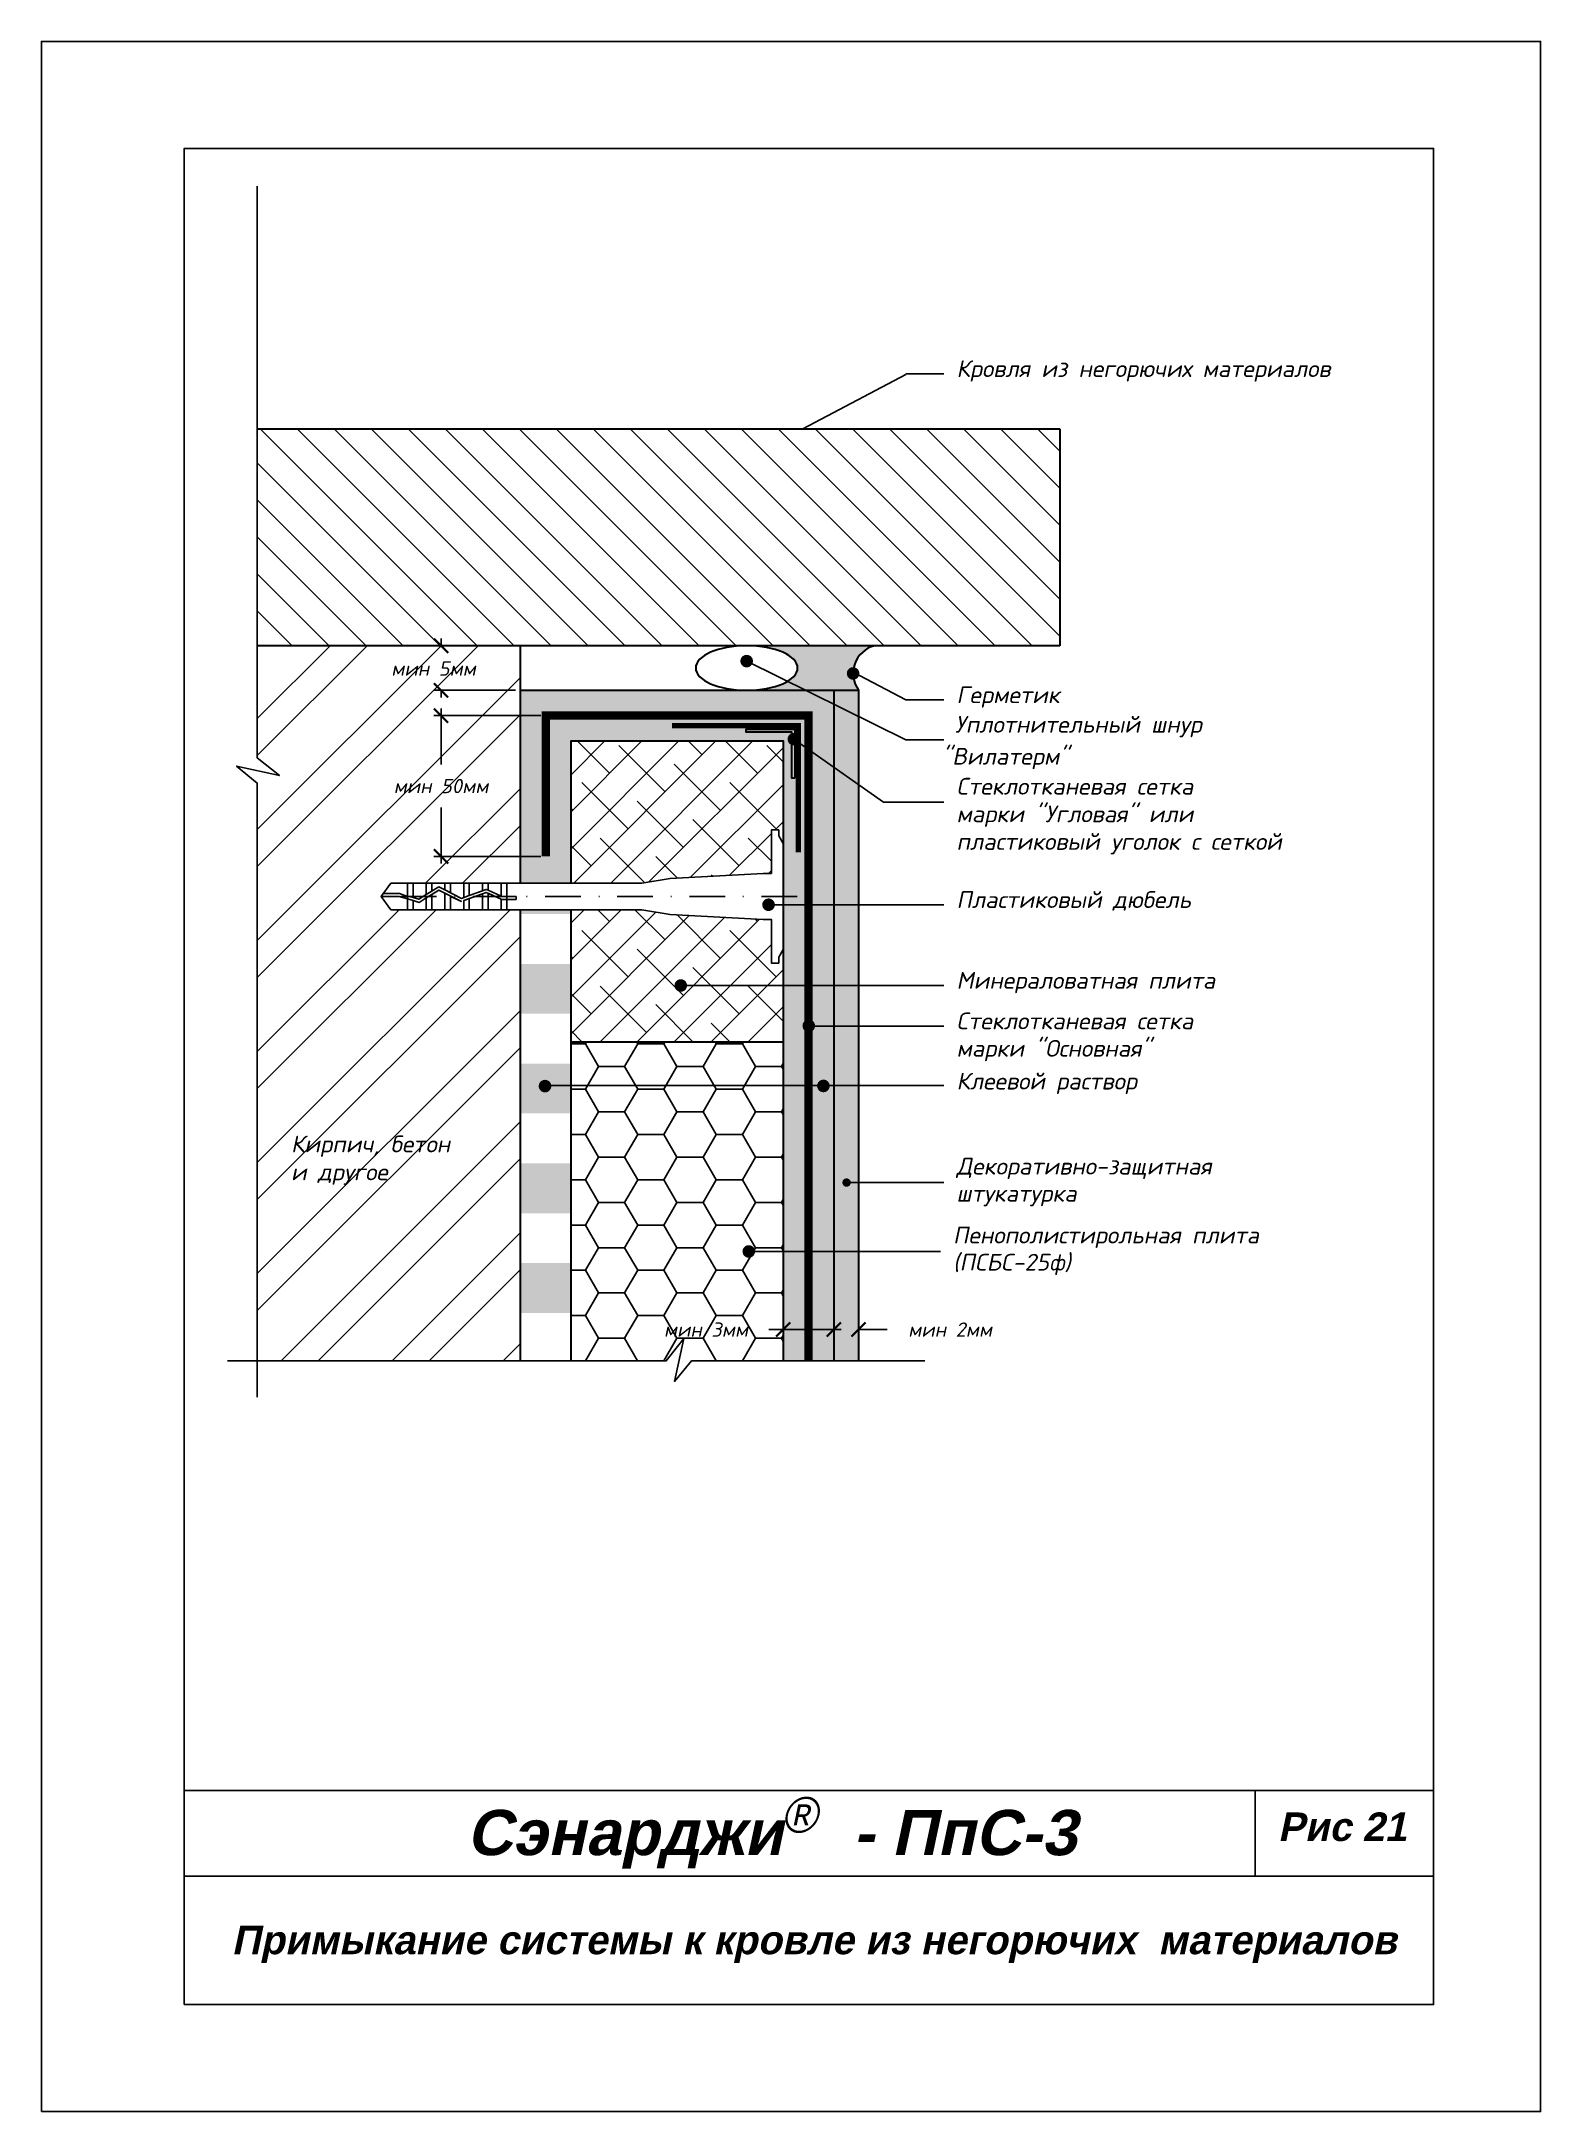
# Model space of a CAD drawing. Header units: inches. Extents: x 47 to 4151, y -1120 to 1902.
# Drawn here: x 46.9 to 256.9, y 948.9 to 1238.9 of the extents above; entities that cross this region are included whole.
import ezdxf

# ---------------------------------------------------------------- set-up
doc = ezdxf.new("R2010")
doc.units = ezdxf.units.IN
doc.header["$LTSCALE"] = 10
doc.header["$MEASUREMENT"] = 0
doc.linetypes.add('DASHDOT', pattern=[1, 0.5, -0.25, 0, -0.25])
doc.linetypes.add('HIDDEN', pattern=[0.375, 0.25, -0.125])
doc.layers.add('dim', color=160, linetype='Continuous', lineweight=15)
doc.layers.add('Layer1', color=108, linetype='Continuous', lineweight=30)
for name, color, linetype in [('DUBEL', 142, 'Continuous'), ('hatch', 240, 'Continuous'), ('ndp', 242, 'Continuous'), ('ramka', 248, 'Continuous')]:
    doc.layers.add(name, color=color, linetype=linetype)
doc.layers.add('list', color=5, linetype='Continuous', plot=False)
doc.styles.add('ndp', font='ARIALBD.TTF', dxfattribs={"oblique": 12})
doc.styles.add('style2', font='romans.shx', dxfattribs={"oblique": 12})
doc.dimstyles.new('1', dxfattribs={"dimtxt": 2, "dimasz": 2, "dimexe": 1, "dimexo": 0.7, "dimgap": 2, "dimtad": 0, "dimtih": 1, "dimtoh": 1, "dimdec": 4, "dimzin": 0, "dimdsep": 46, "dimtxsty": 'style2', "dimblk": 'ARCHTICK', "dimcen": 1.5, "dimdle": 1, "dimadec": 0, "dimazin": 0, "dimtfac": 1, "dimtdec": 4, "dimtofl": 0, "dimtmove": 0, "dimatfit": 2, "dimldrblk": 'DOTSMALL', "dimfxl": 1, "dimtolj": 1, "dimtzin": 0, "dimarcsym": 0})

msp = doc.modelspace()

# ---------------------------------------------------------------- texts
at = {"layer": 'ndp', "oblique": 12}
for s, height, style, p in [('Кровля из негорючих материалов', 2.346199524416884, 'style2', (175.0376350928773, 1191.8846392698)), ('Герметик', 2.346199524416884, 'style2', (175.0376350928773, 1146.199437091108)), ('Уплотнительный шнур', 2.346199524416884, 'style2', (174.8462080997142, 1142.061077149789)), (' "Вилатерм"', 2.346199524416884, 'style2', (171.4920385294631, 1137.585399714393)), ('Пластиковый дюбель', 2.346199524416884, 'style2', (175.0376350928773, 1117.509442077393)), ('Минераловатная плита', 2.346199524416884, 'style2', (175.0376350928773, 1106.198733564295)), ('Стеклотканевая сетка', 2.346199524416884, 'style2', (175.0376350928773, 1100.515769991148)), ('марки "Основная"', 2.346199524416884, 'style2', (175.0376350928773, 1096.673860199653)), ('Клеевой раствор', 2.346199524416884, 'style2', (175.0376350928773, 1092.078915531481)), ('Кирпич, бетон', 2.346199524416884, 'style2', (81.821779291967, 1083.27652884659)), ('Декоративно-защитная', 2.346199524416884, 'style2', (175.0376350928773, 1080.164780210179)), ('и другое', 2.346199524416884, 'style2', (81.821779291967, 1079.360389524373)), ('штукатурка', 2.346199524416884, 'style2', (175.0376350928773, 1076.366171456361)), ('Пенополистирольная плита', 2.346199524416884, 'style2', (174.5572737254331, 1070.514567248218)), ('(ПСБС-25ф)', 2.346199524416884, 'style2', (174.5572737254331, 1066.7159584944)), ('Сэнарджи    - ПпС-3', 6.33260053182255, 'ndp', (106.4429843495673, 984.8246958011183)), ('Рис 21', 4, 'ndp', (220.0696948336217, 986.8024095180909)), ('Примыкание системы к кровле из негорючих  материалов', 4, 'ndp', (73.50562197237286, 970.9436812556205))]:
    msp.add_text(s, height=height, dxfattribs=dict(at, style=style)).set_placement(p)
at = {"layer": 'ndp', "color": 6, "style": 'style2', "oblique": 12}
for s, p in [('Стеклотканевая сетка', (175.0376350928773, 1133.385596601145)), ('марки "Угловая" или', (175.0376350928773, 1129.51674463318)), ('пластиковый уголок с сеткой', (175.0376350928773, 1125.647892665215))]:
    msp.add_text(s, height=2.346199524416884, dxfattribs=at).set_placement(p)
at = {"layer": 'ndp', "insert": (150.5057874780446, 992.9637805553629), "char_height": 5, "attachment_point": 1, "style": 'style2'}
msp.add_mtext('{\\fCentury Gothic|b0|i0|c204|p32;®}', dxfattribs=at)

# ---------------------------------------------------------------- blocks, each defined once
blk = doc.blocks.new('_ArchTick')
at = {"layer": 'DUBEL', "color": 0, "const_width": 0.15}
blk.add_lwpolyline([(-0.5, -0.5), (0.5, 0.5)], dxfattribs=at)
blk = doc.blocks.new('*D32')
at = {"layer": 'Defpoints', "color": 0}
for p in [(157.8742425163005, 1060.201273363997), (161.3296974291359, 1060.318080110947), (161.3296974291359, 1058.44917770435)]:
    blk.add_point(p, dxfattribs=at)
at = {"layer": 'dim', "color": 0, "lineweight": -2}
for p, q in [((157.8742425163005, 1059.501273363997), (157.8742425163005, 1057.44917770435)), ((161.3296974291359, 1059.618080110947), (161.3296974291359, 1057.44917770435)), ((157.8742425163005, 1058.44917770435), (155.8742425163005, 1058.44917770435)), ((161.3296974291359, 1058.44917770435), (165.3296974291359, 1058.44917770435))]:
    blk.add_line(p, q, dxfattribs=at)
at = {"layer": 'dim', "color": 0, "lineweight": -2, "xscale": 2, "yscale": 2, "zscale": 2}
blk.add_blockref('_ArchTick', (157.8742425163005, 1058.44917770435), dxfattribs=at)
at = {"layer": 'dim', "color": 0, "lineweight": -2, "xscale": 2, "yscale": 2, "zscale": 2, "rotation": 180}
blk.add_blockref('_ArchTick', (161.3296974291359, 1058.44917770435), dxfattribs=at)
at = {"layer": 'dim', "color": 0, "insert": (174.1493181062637, 1058.44917770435), "char_height": 2, "attachment_point": 5, "style": 'style2'}
blk.add_mtext('\\A1;{\\fRomanS|b0|i0|c204|p2;мин 2мм}', dxfattribs=at)
blk = doc.blocks.new('_DotSmall')
at = {"layer": 'DUBEL', "color": 0, "const_width": 0.5}
blk.add_lwpolyline([(-0.0625, 0, 1), (0.0625, 0, 1)], format="xyb", close=True, dxfattribs=at)
blk = doc.blocks.new('*D33')
at = {"layer": 'Defpoints', "color": 0}
for p in [(150.7756416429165, 1059.617875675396), (157.8742425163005, 1060.201273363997), (150.7756416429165, 1058.44917770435)]:
    blk.add_point(p, dxfattribs=at)
at = {"layer": 'dim', "color": 0, "lineweight": -2}
for p, q in [((150.7756416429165, 1058.917875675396), (150.7756416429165, 1057.44917770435)), ((157.8742425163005, 1059.501273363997), (157.8742425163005, 1057.44917770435)), ((150.7756416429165, 1058.44917770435), (148.7756416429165, 1058.44917770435)), ((158.8742425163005, 1058.44917770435), (150.7756416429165, 1058.44917770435))]:
    blk.add_line(p, q, dxfattribs=at)
at = {"layer": 'dim', "color": 0, "lineweight": -2, "xscale": 2, "yscale": 2, "zscale": 2, "rotation": 180}
blk.add_blockref('_ArchTick', (150.7756416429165, 1058.44917770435), dxfattribs=at)
at = {"layer": 'dim', "color": 0, "lineweight": -2, "xscale": 2, "yscale": 2, "zscale": 2}
blk.add_blockref('_ArchTick', (157.8742425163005, 1058.44917770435), dxfattribs=at)
at = {"layer": 'dim', "color": 0, "insert": (139.9560209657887, 1058.44917770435), "char_height": 2, "attachment_point": 5, "style": 'style2'}
blk.add_mtext('\\A1;{\\fRomanS|b0|i0|c204|p2;мин 3мм}', dxfattribs=at)
blk = doc.blocks.new('*D34')
at = {"layer": 'Defpoints', "color": 0}
for p in [(117.5139242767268, 1144.453366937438), (102.8440754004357, 1124.725431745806), (117.5139242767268, 1124.725431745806)]:
    blk.add_point(p, dxfattribs=at)
at = {"layer": 'dim', "color": 0, "lineweight": -2}
for p, q in [((116.8139242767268, 1144.453366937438), (101.8440754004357, 1144.453366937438)), ((102.8440754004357, 1145.453366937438), (102.8440754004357, 1137.598597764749)), ((102.8440754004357, 1123.725431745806), (102.8440754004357, 1131.580200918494)), ((116.8139242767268, 1124.725431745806), (101.8440754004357, 1124.725431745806))]:
    blk.add_line(p, q, dxfattribs=at)
at = {"layer": 'dim', "color": 0, "lineweight": -2, "xscale": 2, "yscale": 2, "zscale": 2}
for p, rotation in [((102.8440754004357, 1144.453366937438), 90), ((102.8440754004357, 1124.725431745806), 270)]:
    blk.add_blockref('_ArchTick', p, dxfattribs=dict(at, rotation=rotation))
at = {"layer": 'dim', "color": 0, "insert": (102.8440754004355, 1134.589399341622), "char_height": 2, "attachment_point": 5, "style": 'style2'}
blk.add_mtext('\\A1;{\\fRomanS|b0|i0|c204|p2;мин 50мм}', dxfattribs=at)
blk = doc.blocks.new('*D35')
at = {"layer": 'Defpoints', "color": 0}
for p in [(102.8440754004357, 1154.244938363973), (114.0271238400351, 1154.244938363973), (113.9646238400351, 1148.002667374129)]:
    blk.add_point(p, dxfattribs=at)
at = {"layer": 'dim', "color": 0, "lineweight": -2}
for p, q in [((113.3271238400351, 1154.244938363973), (101.8440754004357, 1154.244938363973)), ((102.8440754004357, 1155.244938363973), (102.8440754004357, 1154.054064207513)), ((113.2646238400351, 1148.002667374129), (101.8440754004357, 1148.002667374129)), ((102.8440754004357, 1147.002667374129), (102.8440754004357, 1148.035667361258))]:
    blk.add_line(p, q, dxfattribs=at)
at = {"layer": 'dim', "color": 0, "lineweight": -2, "xscale": 2, "yscale": 2, "zscale": 2}
for p, rotation in [((102.8440754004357, 1154.244938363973), 90), ((102.8440754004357, 1148.002667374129), 270)]:
    blk.add_blockref('_ArchTick', p, dxfattribs=dict(at, rotation=rotation))
at = {"layer": 'dim', "color": 0, "insert": (101.7897584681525, 1151.044865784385), "char_height": 2, "attachment_point": 5, "style": 'style2'}
blk.add_mtext('\\A1;{\\fRomanS|b0|i0|c204|p2;мин 5мм}', dxfattribs=at)

# ---------------------------------------------------------------- dimensions: what is measured, and where the dimension line sits
at = {"layer": 'dim'}
dim = msp.add_linear_dim(base=(102.8440754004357, 1154.244938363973), p1=(113.9646238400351, 1148.002667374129), p2=(114.0271238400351, 1154.244938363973), angle=90, text='{\\fRomanS|b0|i0|c204|p2;мин 5мм}', dimstyle='1', override={"dimtmove": 1}, dxfattribs=at)
dim.commit()
dim.dimension.update_dxf_attribs({"geometry": '*D35', "text_midpoint": (101.7897584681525, 1151.044865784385), "dimtype": 160})
dim = msp.add_linear_dim(base=(102.8440754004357, 1124.725431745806), p1=(117.5139242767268, 1144.453366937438), p2=(117.5139242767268, 1124.725431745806), angle=270, text='{\\fRomanS|b0|i0|c204|p2;мин 50мм}', dimstyle='1', dxfattribs=at)
dim.commit()
dim.dimension.update_dxf_attribs({"geometry": '*D34', "text_midpoint": (102.8440754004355, 1134.589399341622)})
for base, p2, text, picture, middle in [((150.7756416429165, 1058.44917770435), (150.7756416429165, 1059.617875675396), '{\\fRomanS|b0|i0|c204|p2;мин 3мм}', '*D33', (139.9560209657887, 1058.44917770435)), ((161.3296974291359, 1058.44917770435), (161.3296974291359, 1060.318080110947), '{\\fRomanS|b0|i0|c204|p2;мин 2мм}', '*D32', (174.1493181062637, 1058.44917770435))]:
    dim = msp.add_linear_dim(base=base, p1=(157.8742425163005, 1060.201273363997), p2=p2, text=text, dimstyle='1', dxfattribs=at)
    dim.commit()
    dim.dimension.update_dxf_attribs({"geometry": picture, "text_midpoint": middle})

# ---------------------------------------------------------------- hatches: boundary and pattern name
at = {"layer": 'hatch'}
h = msp.add_hatch(dxfattribs=at)
h.set_pattern_fill('ANSI31', color=256, scale=29.32749405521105, angle=90, style=0)
h.set_pattern_definition([(135, (-923.2182474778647, 1252.155361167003), (-2.592208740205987, -2.592208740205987), [])])
h.paths.add_polyline_path([(77.09903053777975, 1184.629403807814), (77.09903053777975, 1154.244938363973), (189.5184453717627, 1154.244938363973), (189.5184453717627, 1184.629403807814)])
h = msp.add_hatch(dxfattribs=at)
h.set_pattern_fill('ANSI32', color=256, scale=29.32749405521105, style=0)
h.set_pattern_definition([(45, (-210.5465238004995, 1587.409932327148), (-7.77662622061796, 7.776626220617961), []), (45, (-205.3621063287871, 1587.409932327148), (-7.77662622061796, 7.776626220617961), [])])
h.paths.add_polyline_path([(113.9646238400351, 1117.255190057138), (112.0581957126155, 1117.255190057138), (111.2789726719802, 1117.255190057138), (109.430970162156, 1117.255190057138), (108.6517471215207, 1117.255190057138), (106.8037446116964, 1117.255190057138), (106.0245215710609, 1117.255190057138), (104.1765190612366, 1117.255190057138), (103.3972960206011, 1117.255190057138), (101.5492935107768, 1117.255190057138), (100.7700704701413, 1117.255190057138), (98.92206796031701, 1117.255190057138), (98.14284491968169, 1117.255190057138), (95.81609419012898, 1117.255190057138), (94.47338758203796, 1119.11803831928), (94.75840672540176, 1119.51346902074), (95.81609419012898, 1120.980886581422), (98.14284491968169, 1120.980886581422), (100.7700704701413, 1120.980886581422), (101.5492935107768, 1120.980886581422), (103.3972960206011, 1120.980886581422), (104.1765190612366, 1120.980886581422), (106.8037446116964, 1120.980886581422), (108.6517471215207, 1120.980886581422), (111.2789726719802, 1120.980886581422), (112.0581957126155, 1120.980886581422), (113.9646238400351, 1120.980886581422), (113.9646238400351, 1154.244938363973), (77.09903053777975, 1154.244938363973), (77.09903053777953, 1138.52936821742), (80.21370417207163, 1136.074635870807), (77.09903053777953, 1136.755679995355), (77.09903053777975, 1054.062816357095), (113.9646238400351, 1054.062816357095)])
h.paths.add_polyline_path([(94.561248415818, 1136.098597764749), (111.1269023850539, 1136.098597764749), (111.1269023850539, 1133.080200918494), (94.561248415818, 1133.080200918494)], flags=24)
h.paths.add_polyline_path([(95.52445472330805, 1152.633001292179), (110.1636960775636, 1152.633001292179), (110.1636960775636, 1149.614604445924), (95.52445472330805, 1149.614604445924)], flags=24)
h.paths.add_polyline_path([(81.39121616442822, 1078.116448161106), (98.42909366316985, 1077.867098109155), (99.1771438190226, 1081.38639739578), (82.13926632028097, 1081.635747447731)], flags=24)
h.paths.add_polyline_path([(81.15414119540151, 1081.87862919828), (109.9788782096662, 1081.546162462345), (110.9762784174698, 1086.238561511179), (82.15154140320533, 1086.571028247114)], flags=24)
h = msp.add_hatch(color=256, dxfattribs=at)
edge = h.paths.add_edge_path()
edge.add_line((157.8742425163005, 1148.002667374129), (161.3296974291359, 1148.002667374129))
edge.add_arc((164.5845140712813, 1150.36063850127), 4.019186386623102, 104.8858960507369, 215.9216726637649, ccw=False)
edge.add_line((163.5520055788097, 1154.244938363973), (145.6577455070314, 1154.244938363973))
edge.add_ellipse((145.6577455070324, 1151.123802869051), major_axis=(-7.140105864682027, 0), ratio=0.4371273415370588, start_angle=90, end_angle=270, ccw=False)
edge.add_line((145.6577455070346, 1148.002667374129), (157.8742425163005, 1148.002667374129))
h = msp.add_hatch(dxfattribs=at)
h.set_pattern_fill('DOTS', color=256, scale=7, style=0)
h.set_pattern_definition([(0, (-684.0406125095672, 1252.155361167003), (0.21875, 0.4375), [0, -0.4375])])
h.paths.add_polyline_path([(154.3249420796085, 1144.453366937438), (117.5139242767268, 1144.453366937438), (117.5139242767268, 1124.725431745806), (121.0632247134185, 1124.725431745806), (121.0632247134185, 1140.904066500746), (150.7756416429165, 1140.904066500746), (150.7756416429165, 1113.749438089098), (150.7756416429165, 1054.062816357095), (154.3249420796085, 1054.062816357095)], flags=16)
h.paths.add_polyline_path([(152.7107823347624, 1141.16075681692, -0.3248751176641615), (152.4068778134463, 1140.742397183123), (152.4068778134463, 1135.696889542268), (151.9990687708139, 1135.696889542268), (151.9990687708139, 1140.814856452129, -0.2301352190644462), (151.8309575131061, 1141.16075681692, -0.2301352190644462), (151.9990687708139, 1141.506657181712), (151.9990687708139, 1142.127493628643), (145.5684646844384, 1142.127493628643), (145.5684646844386, 1142.535302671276), (152.406877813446, 1142.535302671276), (152.406877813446, 1141.579116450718, -0.3248751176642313)], flags=0)
h.paths.add_polyline_path([(157.8742425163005, 1148.002667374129), (113.9646238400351, 1148.002667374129), (113.9646238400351, 1124.725431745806), (117.5139242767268, 1124.725431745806), (117.5139242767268, 1144.453366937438), (154.3249420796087, 1144.453366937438), (154.3249420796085, 1054.062816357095), (157.8742425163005, 1054.062816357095)])
h = msp.add_hatch(dxfattribs=at)
h.set_pattern_fill('AR-CONC', color=256, scale=0.293274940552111, style=0)
h.set_pattern_definition([(49.99999999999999, (-444.8629775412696, 1252.155361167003), (2.103544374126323, -0.1840362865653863), [0.2199562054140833, -2.419518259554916]), (355, (-444.8629775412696, 1252.155361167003), (-0.406922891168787, 2.205991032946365), [0.1759649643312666, -1.935614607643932]), (100.4514, (-444.6876821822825, 1252.140024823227), (1.696623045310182, 2.021953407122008), [0.1869340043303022, -2.056274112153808]), (46.18420000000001, (-444.8629775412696, 1252.741911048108), (3.129950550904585, -0.4854257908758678), [0.3299343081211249, -3.629277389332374]), (96.6356, (-444.6021483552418, 1252.701458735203), (2.741131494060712, 2.85684360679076), [0.2804010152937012, -3.084410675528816]), (351.1842, (-444.8629775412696, 1252.741911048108), (2.741129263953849, 2.856845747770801), [0.2639474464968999, -2.903421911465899]), (21, (-444.5697026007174, 1252.595273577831), (1.750578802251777, -1.180780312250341), [0.2199562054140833, -2.419518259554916]), (326.0000000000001, (-444.5697026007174, 1252.595273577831), (0.7135828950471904, 2.126683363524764), [0.1759649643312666, -1.935614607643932]), (71.4514, (-444.4238210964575, 1252.496875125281), (2.464162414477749, 0.9459011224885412), [0.1869340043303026, -2.056274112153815]), (37.50000000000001, (-444.8629775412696, 1252.155361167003), (0.03566180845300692, 0.9762942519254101), [0, -1.912152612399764, 0, -1.964942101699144, 0, -1.942946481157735]), (7.499999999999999, (-444.8629775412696, 1252.155361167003), (0.7715170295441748, 1.156710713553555), [0, -1.120310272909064, 0, -1.868161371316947, 0, -0.7405192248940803]), (327.5, (-445.516980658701, 1252.155361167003), (1.565567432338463, -0.06614778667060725), [0, -0.7331873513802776, 0, -2.287544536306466, 0, -3.035395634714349]), (317.5, (-445.810255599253, 1252.155361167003), (1.710338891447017, 0.2935828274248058), [0, -0.9531435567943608, 0, -1.519164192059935, 0, -2.155570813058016])])
h.paths.add_polyline_path([(161.3296974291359, 1148.002667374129), (157.8742425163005, 1148.002667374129), (157.8742425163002, 1054.062816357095), (161.3296974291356, 1054.062816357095)])
h = msp.add_hatch(dxfattribs=at)
h.set_pattern_fill('ANSI38', color=256, scale=29.32749405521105, style=0)
h.set_pattern_definition([(45, (-210.5465238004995, 1587.409932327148), (-2.592208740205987, 2.592208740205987), []), (135, (-210.5465238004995, 1587.409932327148), (-7.77662622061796, 2.592208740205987), [9.164841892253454, -5.498905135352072])])
h.paths.add_polyline_path([(134.9324684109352, 1116.579633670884), (130.9698202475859, 1117.255190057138), (121.0632247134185, 1117.255190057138), (121.0632247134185, 1098.777910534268), (150.7756416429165, 1098.777910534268), (150.7756416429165, 1106.649849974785), (136.8663820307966, 1106.649849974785, -1), (135.9865572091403, 1106.649849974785, -1), (136.8663820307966, 1106.649849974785), (150.7756416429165, 1106.649849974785), (150.7756416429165, 1109.789623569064), (149.1250684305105, 1109.789623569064), (149.1250684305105, 1115.898288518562), (147.9889752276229, 1115.898288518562)])
h.paths.add_polyline_path([(147.9889752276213, 1122.337788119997), (149.1250684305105, 1122.337788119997), (149.1250684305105, 1128.446453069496), (150.7756416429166, 1128.446453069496), (150.7756416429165, 1140.904066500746), (121.0632247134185, 1140.904066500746), (121.0632247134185, 1124.725431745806), (121.0632247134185, 1120.980886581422), (130.9698202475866, 1120.980886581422), (134.9324684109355, 1121.656442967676)])
h = msp.add_hatch(dxfattribs=at)
h.set_pattern_fill('DOTS', color=256, scale=7, style=0)
h.set_pattern_definition([(0, (-210.5465238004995, 1587.409932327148), (0.21875, 0.4375), [0, -0.4375])])
h.paths.add_polyline_path([(121.0632247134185, 1124.725431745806), (113.9646238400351, 1124.725431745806), (113.9646238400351, 1120.980886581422), (121.0632247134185, 1120.980886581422)])
h.paths.add_polyline_path([(121.0632247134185, 1117.255190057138), (113.9646238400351, 1117.255190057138), (113.9646238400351, 1116.667813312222), (121.0632247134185, 1116.667813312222)])
h.paths.add_polyline_path([(121.0632247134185, 1109.680924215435), (113.9646238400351, 1109.680924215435), (113.9646238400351, 1102.694035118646), (121.0632247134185, 1102.694035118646)])
h.paths.add_polyline_path([(121.0632247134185, 1095.707146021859), (113.9646238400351, 1095.707146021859), (113.9646238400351, 1088.72025692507), (121.0632247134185, 1088.72025692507)])
h.paths.add_polyline_path([(121.0632247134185, 1081.733367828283), (113.9646238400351, 1081.733367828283), (113.9646238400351, 1074.746478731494), (121.0632247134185, 1074.746478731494)])
h.paths.add_polyline_path([(121.0632247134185, 1067.759589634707), (113.9646238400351, 1067.759589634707), (113.9646238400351, 1060.772700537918), (121.0632247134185, 1060.772700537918)])
h = msp.add_hatch(dxfattribs=at)
h.set_pattern_fill('HONEY', color=256, scale=29.32749405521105, style=0)
h.set_pattern_definition([(0, (-210.5465238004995, 1587.409932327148), (5.498905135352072, 3.174794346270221), [3.665936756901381, -7.331873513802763]), (120, (-210.5465238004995, 1587.409932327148), (-5.498905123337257, 3.174794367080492), [3.665936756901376, -7.331873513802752]), (59.99999999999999, (-210.5465238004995, 1587.409932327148), (1.201481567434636e-08, 6.349588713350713), [-7.331873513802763, 3.665936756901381])])
h.paths.add_polyline_path([(150.7756416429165, 1098.777910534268), (121.0632247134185, 1098.777910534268), (121.0632247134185, 1054.062816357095), (134.3976328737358, 1054.062816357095), (136.8523652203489, 1057.177489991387), (136.1713210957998, 1054.062816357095), (150.7756416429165, 1054.062816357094), (150.7756416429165, 1069.390562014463), (146.3907201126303, 1069.390562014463, -1), (145.5108952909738, 1069.390562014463, -1), (146.3907201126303, 1069.390562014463), (150.7756416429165, 1069.390562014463)])
h.paths.add_polyline_path([(133.6364002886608, 1059.958376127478), (148.2756416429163, 1059.958376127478), (148.2756416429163, 1056.939979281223), (133.6364002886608, 1056.939979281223)], flags=24)
at = {"layer": 'Layer1'}
msp.add_hatch(color=256, dxfattribs=at).paths.add_polyline_path([(152.4068778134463, 1135.696889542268), (151.9990687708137, 1135.696889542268), (151.9990687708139, 1142.127493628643), (145.5684646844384, 1142.127493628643), (145.5684646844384, 1142.535302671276), (152.4068778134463, 1142.535302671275)])

# ---------------------------------------------------------------- linework, layer by layer
at = {"layer": 'DUBEL', "linetype": 'DASHDOT'}
msp.add_line((152.7284391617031, 1119.11803831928), (92.15060878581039, 1119.11803831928), dxfattribs=at)
at = {"layer": 'DUBEL', "linetype": 'HIDDEN', "const_width": 1.173099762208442}
msp.add_lwpolyline([(117.5139242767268, 1124.725431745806), (117.5139242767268, 1144.453366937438), (154.3249420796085, 1144.453366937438), (154.3249420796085, 1054.062816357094)], dxfattribs=at)
at = {"layer": 'DUBEL'}
msp.add_lwpolyline([(147.9889752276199, 1122.337788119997), (149.1250684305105, 1122.337788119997), (149.1250684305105, 1128.446453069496), (150.1459318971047, 1128.446453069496), (150.1459318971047, 1127.60482348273), (150.7756416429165, 1126.562653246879), (150.7756416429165, 1111.67342339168), (150.1459318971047, 1110.63125315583), (150.1459318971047, 1109.789623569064), (149.1250684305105, 1109.789623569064), (149.1250684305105, 1115.898288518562), (147.9889752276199, 1115.898288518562), (134.9324684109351, 1116.579633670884), (130.969820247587, 1117.255190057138), (112.0581957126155, 1117.255190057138), (112.0581957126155, 1118.703158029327), (113.3485974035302, 1118.703158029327), (113.3485974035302, 1119.098588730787), (112.0581957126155, 1119.098588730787), (112.0581957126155, 1118.703158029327), (112.0581957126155, 1120.980886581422), (111.2789726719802, 1120.980886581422), (111.2789726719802, 1119.177738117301), (111.4555684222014, 1119.098588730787), (112.0581957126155, 1119.11803831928), (112.0581957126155, 1118.703158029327), (111.371005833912, 1118.703158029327), (111.2789726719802, 1118.744406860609), (111.2789726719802, 1117.255190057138), (112.0581957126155, 1117.255190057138), (109.430970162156, 1117.255190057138), (109.430970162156, 1119.572672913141), (111.2789726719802, 1118.744406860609), (109.1674250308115, 1119.690792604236), (108.6517471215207, 1119.501728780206), (108.6517471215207, 1117.255190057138), (109.430970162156, 1117.255190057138), (106.8037446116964, 1117.255190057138), (106.8037446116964, 1118.824192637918), (108.6517471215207, 1119.501728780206), (106.0245215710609, 1118.538504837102), (106.0245215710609, 1117.255190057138), (106.8037446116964, 1117.255190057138), (104.1765190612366, 1117.255190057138), (104.1765190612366, 1119.11803831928), (105.6998289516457, 1118.419462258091), (103.3972960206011, 1119.585619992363), (103.3972960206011, 1117.255190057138), (104.1765190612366, 1117.255190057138), (101.5492935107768, 1117.255190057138), (101.5492935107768, 1119.11803831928), (101.5492935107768, 1119.389962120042), (102.5541379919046, 1120.012651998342), (103.3972960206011, 1119.585619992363), (102.5541379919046, 1120.012651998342), (100.7700704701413, 1118.907087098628), (100.7700704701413, 1117.255190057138), (101.5492935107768, 1117.255190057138), (98.92206796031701, 1117.255190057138), (98.92206796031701, 1118.542266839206), (99.77472655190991, 1118.290284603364), (100.7700704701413, 1118.907087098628), (99.77472655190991, 1118.290284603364), (98.92206796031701, 1118.542266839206), (98.92206796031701, 1117.255190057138), (98.14284491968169, 1117.255190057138), (98.14284491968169, 1118.772547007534), (98.92206796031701, 1118.542266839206), (98.14284491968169, 1118.772547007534), (98.14284491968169, 1117.255190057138), (95.81609419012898, 1117.255190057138), (94.47338758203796, 1119.11803831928), (96.97376990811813, 1119.11803831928), (98.14284491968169, 1118.772547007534), (98.14284491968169, 1119.11803831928), (97.03097690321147, 1119.51346902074), (94.75840672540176, 1119.51346902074), (94.47338758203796, 1119.11803831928), (95.81609419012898, 1120.980886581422), (98.14284491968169, 1120.980886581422), (98.14284491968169, 1119.18488382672), (98.92206796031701, 1118.954603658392), (98.92206796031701, 1120.980886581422), (98.92206796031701, 1119.11803831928), (98.92206796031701, 1118.954603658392), (99.71696514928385, 1118.719691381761), (100.7700704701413, 1119.372287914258), (100.7700704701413, 1120.980886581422), (98.14284491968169, 1120.980886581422), (101.5492935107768, 1120.980886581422), (101.5492935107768, 1119.855162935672), (100.7700704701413, 1119.372287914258), (102.5346502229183, 1120.465776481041), (103.3972960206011, 1120.028874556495), (103.3972960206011, 1120.980886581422), (101.5492935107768, 1120.980886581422), (104.1765190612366, 1120.980886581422), (104.1765190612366, 1119.634223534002), (103.3972960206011, 1120.028874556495), (105.7251237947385, 1118.849905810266), (106.8037446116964, 1119.245362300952), (106.8037446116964, 1120.980886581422), (104.1765190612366, 1120.980886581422), (106.0245215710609, 1120.980886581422), (106.0245215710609, 1119.11803831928), (106.0245215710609, 1118.959674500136), (106.0245215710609, 1120.980886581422), (108.6517471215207, 1120.980886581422), (108.6517471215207, 1119.92289844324), (106.8037446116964, 1119.245362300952), (109.1823504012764, 1120.117434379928), (109.430970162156, 1120.006004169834), (109.430970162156, 1120.980886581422), (109.430970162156, 1120.006004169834), (111.2789726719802, 1119.177738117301), (111.2789726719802, 1120.980886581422), (108.6517471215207, 1120.980886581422), (112.0581957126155, 1120.980886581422), (130.969820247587, 1120.980886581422), (134.9324684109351, 1121.656442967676), (147.9889752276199, 1122.337788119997)], close=True, dxfattribs=at)
at = {"layer": 'hatch'}
for points in [[(77.09903053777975, 1218.60405566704), (77.09903053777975, 1138.529368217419), (80.21370417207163, 1136.074635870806), (74.21269188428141, 1137.386797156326), (77.09903053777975, 1135.01481574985), (77.09903053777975, 1048.985038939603)], [(72.92112456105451, 1054.062816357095), (134.3976328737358, 1054.062816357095), (136.8523652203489, 1057.177489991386), (135.5402039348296, 1051.176477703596), (137.9121853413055, 1054.062816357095), (170.6236343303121, 1054.062816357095)]]:
    msp.add_lwpolyline(points, dxfattribs=at)
at = {"layer": 'Layer1'}
for p, q in [((77.09903053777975, 1184.629403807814), (189.5184453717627, 1184.629403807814)), ((189.5184453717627, 1184.629403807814), (189.5184453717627, 1154.244938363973)), ((189.5184453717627, 1154.244938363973), (77.09903053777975, 1154.244938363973)), ((113.9646238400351, 1120.980886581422), (113.9646238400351, 1154.244938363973)), ((121.0632247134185, 1120.980886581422), (121.0632247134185, 1126.154106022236)), ((113.9646238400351, 1054.062816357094), (113.9646238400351, 1117.255190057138)), ((121.0632247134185, 1054.062816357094), (121.0632247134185, 1117.255190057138)), ((150.7756416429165, 1113.749438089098), (150.7756416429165, 1054.062816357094)), ((121.0632247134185, 1098.777910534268), (150.7756416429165, 1098.777910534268))]:
    msp.add_line(p, q, dxfattribs=at)
for points in [[(113.9646238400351, 1148.002667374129), (157.8742425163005, 1148.002667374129), (157.8742425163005, 1054.062816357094)], [(157.8742425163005, 1148.002667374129), (161.3296974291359, 1148.002667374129), (161.3296974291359, 1104.442465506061)], [(161.3296974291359, 1148.002667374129), (161.3296974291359, 1148.002667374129), (161.3296974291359, 1054.062816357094)], [(121.0632247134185, 1124.725431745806), (121.0632247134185, 1140.904066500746), (150.7756416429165, 1140.904066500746), (150.7756416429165, 1113.749438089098)]]:
    msp.add_lwpolyline(points, dxfattribs=at)
at = {"layer": 'Layer1', "linetype": 'HIDDEN'}
msp.add_lwpolyline([(135.1849925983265, 1143.039207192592, 0.75, 0.75, 0), (152.910782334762, 1143.039207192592, 0.75, 0.75, 0), (152.910782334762, 1125.313417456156, 0.75, 0.75, 0)], format="xyseb", dxfattribs=at)
at = {"layer": 'Layer1'}
msp.add_lwpolyline([(152.4068778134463, 1135.696889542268), (151.9990687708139, 1135.696889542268), (151.9990687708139, 1142.127493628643), (145.5684646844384, 1142.127493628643), (145.5684646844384, 1142.535302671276), (152.4068778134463, 1142.535302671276)], close=True, dxfattribs=at)
at = {"layer": 'Layer1', "const_width": 0.8798248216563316}
msp.add_lwpolyline([(151.8309575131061, 1141.16075681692, -1), (152.7107823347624, 1141.16075681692, -1)], format="xyb", close=True, dxfattribs=at)
at = {"layer": 'Layer1'}
msp.add_arc((164.5845140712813, 1150.36063850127), 4.019186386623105, 104.8858960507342, 215.9216726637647, dxfattribs=at)
at = {"layer": 'Layer1', "extrusion": (0, 0, -1)}
msp.add_ellipse((145.6577455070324, 1151.123802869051), major_axis=(-7.140105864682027, 0), ratio=0.4371273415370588, dxfattribs=at)
at = {"layer": 'list'}
msp.add_lwpolyline([(46.86631478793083, 948.9003582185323), (256.8663147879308, 948.9003582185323), (256.8663147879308, 1238.900358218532), (46.86631478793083, 1238.900358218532)], close=True, dxfattribs=at)
at = {"layer": 'ndp'}
for p, q in [((153.5336486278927, 1184.629403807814), (167.9315401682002, 1192.223788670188)), ((167.9315401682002, 1192.335755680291), (173.2848020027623, 1192.335755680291)), ((167.9315401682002, 1141.084169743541), (145.6577455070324, 1152.090210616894)), ((160.5690682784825, 1150.534000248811), (167.9315401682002, 1146.650553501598)), ((167.9315401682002, 1146.650553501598), (173.284802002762, 1146.650553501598)), ((164.8064264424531, 1132.311204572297), (152.2708699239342, 1141.16075681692)), ((167.9315401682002, 1141.084169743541), (173.284802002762, 1141.084169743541)), ((164.8064264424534, 1132.311204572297), (173.2848020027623, 1132.311204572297)), ((148.7207937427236, 1117.960558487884), (173.2848020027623, 1117.960558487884)), ((136.4112448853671, 1106.649849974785), (173.2848020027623, 1106.649849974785)), ((154.356742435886, 1100.967757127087), (173.2848020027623, 1100.967757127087)), ((117.4074500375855, 1092.627430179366), (173.2848020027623, 1092.627430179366)), ((159.649822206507, 1079.040774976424), (173.2848020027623, 1079.040774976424)), ((145.9508077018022, 1069.390562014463), (172.8044406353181, 1069.390562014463))]:
    msp.add_line(p, q, dxfattribs=at)
for points, const_width in [([(145.2178330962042, 1152.090210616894, -1), (146.0976579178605, 1152.090210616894, -1)], 0.8798248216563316), ([(160.1254152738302, 1150.36063850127, -1), (161.0052400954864, 1150.36063850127, -1)], 0.8798248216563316), ([(148.2808813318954, 1117.960558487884, -1), (149.1607061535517, 1117.960558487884, -1)], 0.8798248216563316), ([(135.9865572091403, 1106.649849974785, -1), (136.8663820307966, 1106.649849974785, -1)], 0.8798248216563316), ([(153.9168300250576, 1101.003808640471, -1), (154.7966548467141, 1101.003808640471, -1)], 0.8798248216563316), ([(116.9675376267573, 1092.55508273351, -1), (117.8473624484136, 1092.55508273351, -1)], 0.8798248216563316), ([(155.9663567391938, 1092.577510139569, -1), (156.8461815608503, 1092.577510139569, -1)], 0.8798248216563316), ([(159.3565472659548, 1079.040774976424, -1), (159.9430971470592, 1079.040774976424, -1)], 0.586549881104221), ([(145.5108952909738, 1069.390562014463, 1), (146.3907201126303, 1069.390562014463, 1)], 0.8798248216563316)]:
    msp.add_lwpolyline(points, format="xyb", close=True, dxfattribs=dict(at, const_width=const_width))
at = {"layer": 'ramka'}
for p, q in [((241.8663147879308, 993.9003582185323), (66.86631478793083, 993.9003582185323)), ((216.8663147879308, 993.9003582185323), (216.8663147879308, 981.9003582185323)), ((241.8663147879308, 981.9003582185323), (66.86631478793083, 981.9003582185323))]:
    msp.add_line(p, q, dxfattribs=at)
msp.add_lwpolyline([(66.86631478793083, 963.9003582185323), (241.8663147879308, 963.9003582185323), (241.8663147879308, 1223.900358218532), (66.86631478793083, 1223.900358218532)], close=True, dxfattribs=at)

msp.set_redraw_order([(e.dxf.handle, doc.entitydb.next_handle()) for e in msp.query("TEXT MTEXT ATTDEF DIMENSION ARC_DIMENSION")])  # texts and dimensions are drawn at this point

doc.saveas('drawing.dxf')
